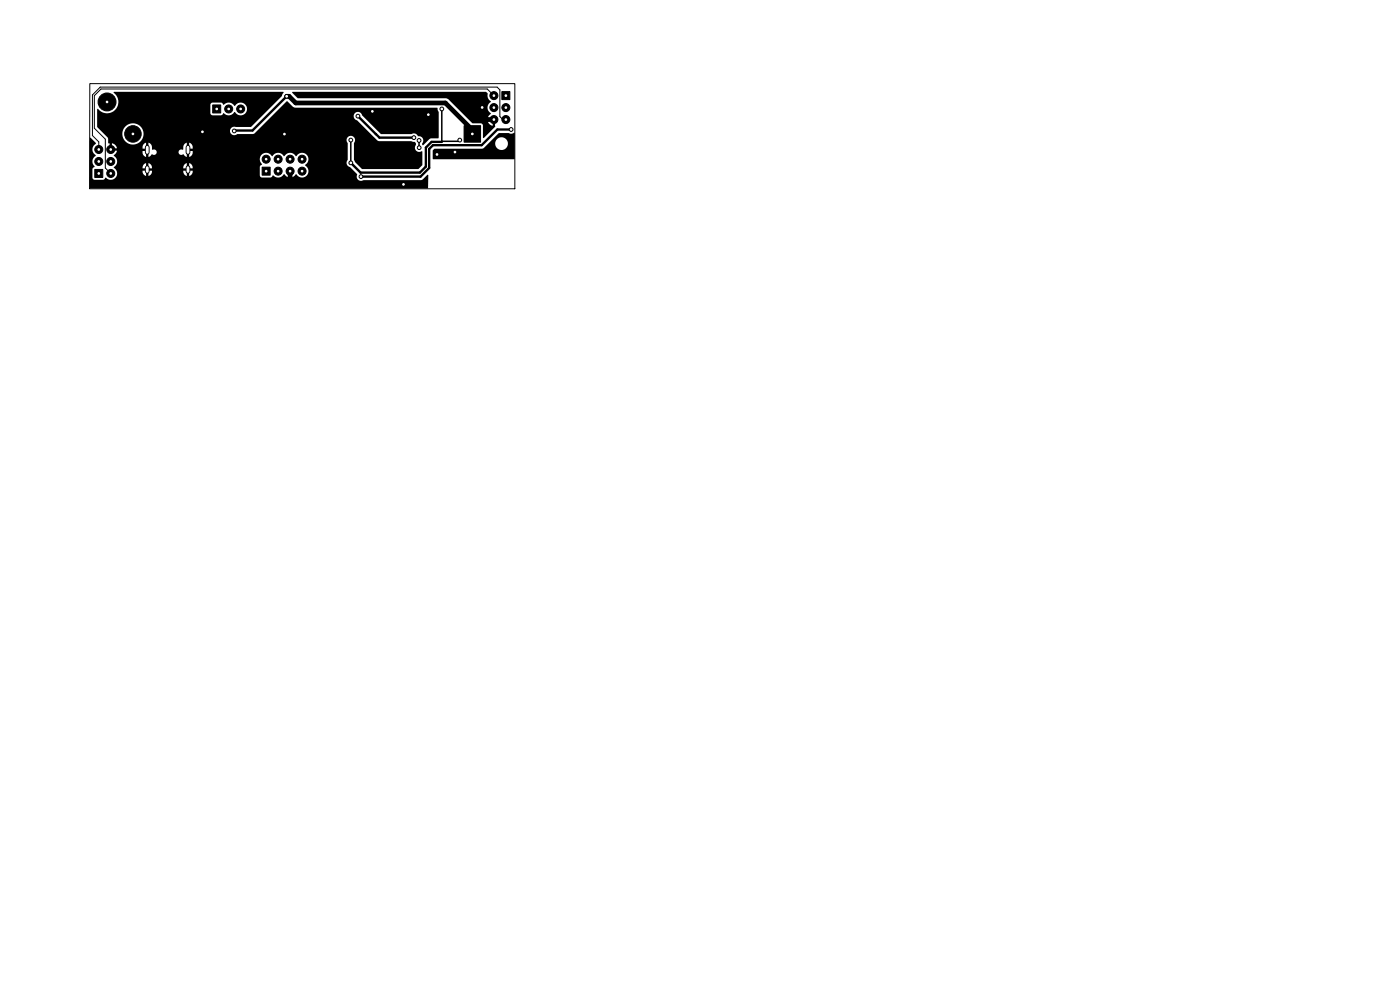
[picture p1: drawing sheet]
<svg xmlns="http://www.w3.org/2000/svg" width="297mm" height="210mm" viewBox="0 0 297 210" stroke-linecap="round" stroke-linejoin="round" font-family="sans-serif">
<path d="M19 17.7h90.2v22.3h-90.2zM104.8 20.3l-1.4-1.4h-82l-1.4 1.4v6.9l2.3 2.3v6.1l1.2 1.2M107.3 25.4h-.6l-.7-.7v-5.6l-.5-.6h-84.2l-1.7 1.6v8.7l1.4 1.3v1.6" fill="none" stroke="#000" stroke-width=".21"/>
<g fill="#000" stroke="#000" stroke-width=".21">
<path d="M106.5 19.4h1.7v1.7h-1.7zM20.1 35.9h1.7v1.7h-1.7zM45.1 22.3h1.7v1.7h-1.7zM55.6 35.5h1.7v1.7h-1.7zM98.5 26.7h3.5v3.5h-3.5z"/>
<circle cx="21" cy="34.3" r=".85"/>
<circle cx="21" cy="31.7" r=".85"/>
<circle cx="22.7" cy="21.6" r="1.9"/>
<circle cx="22.7" cy="21.6" r="1.3"/>
<circle cx="23.5" cy="31.7" r=".85"/>
<circle cx="23.5" cy="36.8" r=".85"/>
<circle cx="23.5" cy="34.3" r=".85"/>
<circle cx="28.2" cy="28.4" r="1.75"/>
<circle cx="42.9" cy="28" r=".4"/>
<circle cx="48.5" cy="23.1" r=".85"/>
<circle cx="49.7" cy="27.8" r=".4"/>
<circle cx="51.1" cy="23.1" r=".85"/>
<circle cx="56.5" cy="33.8" r=".85"/>
<circle cx="59" cy="36.3" r=".85"/>
<circle cx="59" cy="33.8" r=".85"/>
<circle cx="60.3" cy="28.4" r=".4"/>
<circle cx="60.8" cy="20.4" r=".4"/>
<circle cx="61.5" cy="33.8" r=".85"/>
<circle cx="61.5" cy="36.3" r=".85"/>
<circle cx="64.1" cy="36.3" r=".85"/>
<circle cx="64.1" cy="33.8" r=".85"/>
<circle cx="74.4" cy="34.5" r=".4"/>
<circle cx="74.4" cy="29.7" r=".4"/>
<circle cx="75.9" cy="24.6" r=".4"/>
<circle cx="76.6" cy="37.5" r=".4"/>
<circle cx="79" cy="23.6" r=".4"/>
<circle cx="85.6" cy="39.1" r=".4"/>
<circle cx="87.8" cy="29.2" r=".4"/>
<circle cx="88.9" cy="29.8" r=".4"/>
<circle cx="88.9" cy="31.3" r=".4"/>
<circle cx="90.9" cy="24.3" r=".4"/>
<circle cx="92.7" cy="32.8" r=".4"/>
<circle cx="93.7" cy="23.1" r=".4"/>
<circle cx="96.5" cy="32.3" r=".4"/>
<circle cx="97.5" cy="29.7" r=".4"/>
<circle cx="102.3" cy="22.8" r=".4"/>
<circle cx="104.8" cy="20.3" r=".85"/>
<circle cx="104.8" cy="22.8" r=".85"/>
<circle cx="104.8" cy="25.4" r=".85"/>
<circle cx="107.3" cy="25.4" r=".85"/>
<circle cx="107.3" cy="22.8" r=".85"/>
<circle cx="108.4" cy="27.5" r=".4"/>
</g>
<path d="M31.2 31.2v1.1M31.2 35.6v.8M39.9 31.2v1.1M39.9 35.6v.8M60.8 20.4h.5l1.4 1.4h31.8l5.7 5.8v.8M61.5 36.3v2.1M103.1 25.1l.2 .3h1.5" fill="none" stroke="#000" stroke-width="1"/>
<path d="M60.8 20.4l-7.2 7.3-3.9 .1M75.9 24.6l4.6 4.6h7.3M79.7 28.4h.1M93.7 30.1h-2.1l-1.3 1.2v4l-1.2 1.3h-12.6l-2.1-2.1M108.4 27.5h-2.9l-3.3 3.3h-10.4l-.8 .8v4l-1.8 1.9h-12.6" fill="none" stroke="#000" stroke-width=".5"/>
<path d="M74.4 29.7v4.8M88.9 29.8v1.5M93.7 23.1v7l.2-.1h3.4l.2-.3M93.7 23.1h.1" fill="none" stroke="#000" stroke-width=".32"/>
<path d="M24.1 19.5l36.1 .1-.4 .8-6.5 6.5h-3.3a.92 .92 0 0 0-1.2 1.1 .92 .92 0 0 0 1.6 .4h3.1l.5-.1 6.9-6.8 1.2 1.1 .5 .2 30.2 .1 .3 .9-.1 5.5-1.8 .1-1.4 1.4-.2-.2a1.23 1.23 0 0 0-.4-1.7 .82 .82 0 0 1-.9-.5l-.6-.1-.4 .1h-6.5l-4-4a.91 .91 0 0 0-1.5-.4 .91 .91 0 0 0 .5 1.5l4.4 4.4h7.1l.8 .2 .1 .6a.96 .96 0 0 0 .1 1.3 .96 .96 0 0 0 1.2 .1l.1 2.9-.9 .9h-11.8l-1.6-1.5-.2-.5v-3.6a.91 .91 0 0 0-.1-1.3 .91 .91 0 0 0-1.3 .1 .91 .91 0 0 0 .1 1.3l-.1 3.6a.92 .92 0 0 0 .6 1.5l1.4 1.4a.97 .97 0 0 0 .2 1.2 .97 .97 0 0 0 1.2 .1h12.2l.4-.1 1.1-1v2.7l-.1 .2h-71.6l-.1-.2 .1-10.5 .1-.1 1.2 1.2a1.55 1.55 0 0 0-.1 2.6 1.5 1.5 0 0 0-.2 2.4l-.5 .4v1.9l.1 .3 .4 .1h1.8l.4-.4a1.46 1.46 0 0 0 1.6 .4 1.46 1.46 0 0 0 1-1.3l-.1-.4h5.4l.2 .5 .6 .4v-.8l.2 .2 .3-.2v.8l.5-.3 .2-.6h6.7a.98 .98 0 0 0 .7 .9v-.8l.3 .2 .2-.2v.8a1.02 1.02 0 0 0 .8-1.1h-.7v-.5h.7v-.2a.98 .98 0 0 0-.8-.9v.8l-.2-.1-.3 .1v-.8a1.01 1.01 0 0 0-.7 1.1h.7v.5h-.7v.2h-6.7v-.2h-.7v-.5h.7v-.2a.98 .98 0 0 0-.7-.9v.8l-.2-.1-.3 .1v-.8a1.01 1.01 0 0 0-.8 1.1h.7v.5h-.7v.2h-5.4l-.7-.9a1.47 1.47 0 0 0 .7-1.7h30.3l.1 .4 .4 .6-.5 .6v1.8l.2 .3 .3 .2h1.8l.6-.5a1.46 1.46 0 0 0 2.3-.3l.6 .6 .4 .1v-.9h.5v.9l.6-.3 .4-.3a1.4 1.4 0 0 0 2 .5 1.4 1.4 0 0 0 .3-2.1l-.4-.4a1.4 1.4 0 0 0 .3-2.2 1.4 1.4 0 0 0-2.2 .3 1.48 1.48 0 0 0-2.5 0 1.48 1.48 0 0 0-2.6 0 1.39 1.39 0 0 0-1.5-.6 1.39 1.39 0 0 0-1.1 1.3h-30.3l-.7-.8 .6-.6h5.5a.98 .98 0 0 0 .8 .9v-.8l.2 .1 .3-.1v.8l.7-.6 .4 .2a.57 .57 0 0 0 .7-.6h4.6l.3 .5 .7-.1 .7 .6v-.8l.3 .1 .2-.1v.8a1.06 1.06 0 0 0 .8-1.3h-.7v-.5h.7v-.3a.98 .98 0 0 0-.8-.9v.8l-.2-.2-.3 .2v-.8a1.11 1.11 0 0 0-.7 1.4l-.7 .1-.3 .5h-4.6a.7 .7 0 0 0-1-.6h-.1a1.13 1.13 0 0 0-.7-1.4v.8l-.2-.2-.3 .2v-.8a1.06 1.06 0 0 0-.8 1.2h.7v.5h-.7v.4h-5.5l.1-.4h-.9v-.5h.9l-.1-.5-.3-.3-.7-.3v.9h-.5v-.9l-.3-.1v-.9l-.8-1h3.8l.1 .2a2.24 2.24 0 0 0 3.5 1.6 2.24 2.24 0 0 0-.3-3.8 2.24 2.24 0 0 0-3.3 2h-3.8l-1.5-1.4v-3.8l.2-.1a2.37 2.37 0 0 0 2.2 .9h21.6l.2 .3 .3 .2h1.8l.6-.5a1.46 1.46 0 0 0 2.3-.3 1.39 1.39 0 0 0 2.1 .4 1.39 1.39 0 0 0 0-2.1 1.39 1.39 0 0 0-2.1 .5 1.5 1.5 0 0 0-2.4-.3l-.5-.4h-2l-.3 .4v1.8h-21.6a2.46 2.46 0 0 0 2-1.8 2.46 2.46 0 0 0-.9-2.6zM62 19.5h41.1l.4 .4a1.56 1.56 0 0 0 .6 1.7 1.48 1.48 0 0 0 0 2.5l-.5 .6-.2 .4h.9v.5h-.9l.1 .2 .4 .6 .6 .3v-.9h.5l.1 1-2.6 2.5v-2.7l-.2-.3-.3-.1-1.8-.1-5.1-5-.4-.2-31.5-.1-1.2-1.1zM91.8 31.9l.4-.4h10.1l1.3-1h1.4a1.35 1.35 0 0 0 2 1.2 1.35 1.35 0 0 0 .2-2.3 1.35 1.35 0 0 0-2.1 .8l-.1 .3h-1.4l2.2-2.3h2.2a.96 .96 0 0 0 1.1-.1l.1 .2-.1 5.5h-17.2l-.1-.1z" fill="#000"/>
<g fill="#fff" stroke="#fff" stroke-width=".21">
<circle cx="92.7" cy="32.8" r=".17"/>
<circle cx="85.6" cy="39.1" r=".17"/>
<circle cx="42.9" cy="28" r=".18"/>
<circle cx="96.5" cy="32.3" r=".17"/>
<circle cx="102.3" cy="22.8" r=".17"/>
<circle cx="79" cy="23.6" r=".17"/>
<circle cx="90.9" cy="24.3" r=".17"/>
<circle cx="60.3" cy="28.4" r=".17"/>
<circle cx="74.4" cy="29.7" r=".17"/>
<circle cx="74.4" cy="34.5" r=".17"/>
<circle cx="93.7" cy="23.1" r=".17"/>
<circle cx="97.5" cy="29.7" r=".17"/>
<circle cx="88.9" cy="29.8" r=".17"/>
<circle cx="88.9" cy="31.3" r=".17"/>
<circle cx="108.4" cy="27.5" r=".17"/>
<circle cx="76.6" cy="37.5" r=".17"/>
<circle cx="49.7" cy="27.8" r=".17"/>
<circle cx="60.8" cy="20.4" r=".17"/>
<circle cx="75.9" cy="24.6" r=".17"/>
<circle cx="87.8" cy="29.2" r=".17"/>
<circle cx="46" cy="23.1" r=".17"/>
<circle cx="48.5" cy="23.1" r=".17"/>
<circle cx="51.1" cy="23.1" r=".17"/>
<circle cx="106.4" cy="30.5" r=".17"/>
<circle cx="56.5" cy="36.3" r=".17"/>
<circle cx="56.5" cy="33.8" r=".17"/>
<circle cx="59" cy="36.3" r=".17"/>
<circle cx="59" cy="33.8" r=".17"/>
<circle cx="61.5" cy="36.3" r=".17"/>
<circle cx="61.5" cy="33.8" r=".17"/>
<circle cx="64.1" cy="36.3" r=".17"/>
<circle cx="64.1" cy="33.8" r=".17"/>
<circle cx="32.7" cy="32.3" r=".18"/>
<circle cx="38.5" cy="32.3" r=".18"/>
<circle cx="22.7" cy="21.6" r=".17"/>
<circle cx="100.2" cy="28.4" r=".17"/>
<circle cx="28.2" cy="28.4" r=".18"/>
<circle cx="107.3" cy="20.3" r=".17"/>
<circle cx="104.8" cy="20.3" r=".17"/>
<circle cx="107.3" cy="22.8" r=".17"/>
<circle cx="104.8" cy="22.8" r=".17"/>
<circle cx="107.3" cy="25.4" r=".17"/>
<circle cx="104.8" cy="25.4" r=".17"/>
<circle cx="21" cy="36.8" r=".17"/>
<circle cx="23.5" cy="36.8" r=".17"/>
<circle cx="21" cy="34.3" r=".17"/>
<circle cx="23.5" cy="34.3" r=".17"/>
<circle cx="21" cy="31.7" r=".17"/>
<circle cx="23.5" cy="31.7" r=".17"/>
</g>
<path d="M31.2 31.2v1.1M31.2 35.6v.8M39.9 31.2v1.1M39.9 35.6v.8" fill="none" stroke="#fff" stroke-width=".6"/>
</svg>
